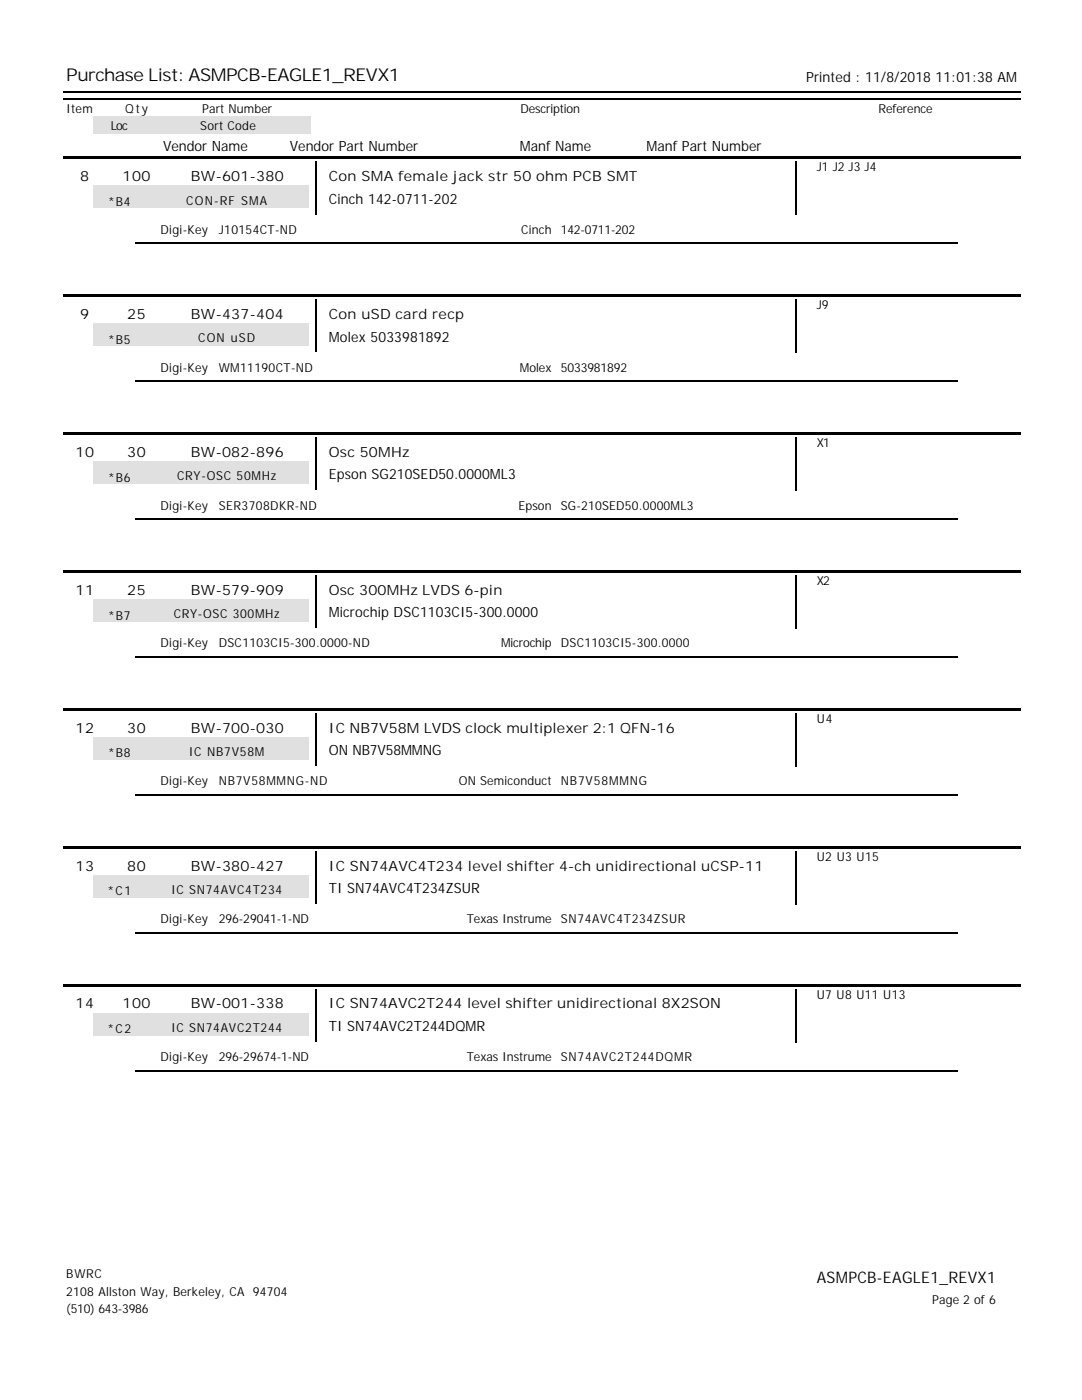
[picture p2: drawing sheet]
<svg xmlns="http://www.w3.org/2000/svg" width="216mm" height="279mm" viewBox="0 0 216 279" stroke-linecap="round" stroke-linejoin="round" font-family="sans-serif">
<defs><g id="words">
<text font-size="3.5" x="13.2" y="16.2">Purchase List: ASMPCB-EAGLE1_REVX1</text>
<text font-size="3.2" x="163" y="256.1">ASMPCB-EAGLE1_REVX1</text>
<g font-size="2.8">
<text x="160.9" y="16.3">Printed : 11/8/2018 11:01:38 AM</text>
<text x="32.5" y="30.1">Vendor Name</text>
<text x="57.8" y="30.1">Vendor Part Number</text>
<text x="103.7" y="30.1">Manf Name</text>
<text x="129" y="30.1">Manf Part Number</text>
<text x="16" y="36.2">8</text>
<text x="24.5" y="36.2">100</text>
<text x="38.1" y="36.2">BW-601-380</text>
<text x="65.6" y="36.2">Con SMA female jack str 50 ohm PCB SMT</text>
<text x="65.6" y="40.7">Cinch 142-0711-202</text>
<text x="16" y="63.7">9</text>
<text x="25.4" y="63.7">25</text>
<text x="38.1" y="63.7">BW-437-404</text>
<text x="65.6" y="63.7">Con uSD card recp</text>
<text x="65.6" y="68.2">Molex 5033981892</text>
<text x="15.1" y="91.2">10</text>
<text x="25.4" y="91.2">30</text>
<text x="38.1" y="91.2">BW-082-896</text>
<text x="65.6" y="91.2">Osc 50MHz</text>
<text x="65.6" y="95.7">Epson SG210SED50.0000ML3</text>
<text x="15.1" y="118.7">11</text>
<text x="25.4" y="118.7">25</text>
<text x="38.1" y="118.7">BW-579-909</text>
<text x="65.6" y="118.7">Osc 300MHz LVDS 6-pin</text>
<text x="65.6" y="123.2">Microchip DSC1103CI5-300.0000</text>
<text x="15.1" y="146.2">12</text>
<text x="25.4" y="146.2">30</text>
<text x="38.1" y="146.2">BW-700-030</text>
<text x="65.6" y="146.2">IC NB7V58M LVDS clock multiplexer 2:1 QFN-16</text>
<text x="65.6" y="150.7">ON NB7V58MMNG</text>
<text x="15.1" y="173.7">13</text>
<text x="25.4" y="173.7">80</text>
<text x="38.1" y="173.7">BW-380-427</text>
<text x="65.6" y="173.7">IC SN74AVC4T234 level shifter 4-ch unidirectional uCSP-11</text>
<text x="65.6" y="178.2">TI SN74AVC4T234ZSUR</text>
<text x="15.1" y="201.3">14</text>
<text x="24.5" y="201.3">100</text>
<text x="38.1" y="201.3">BW-001-338</text>
<text x="65.6" y="201.3">IC SN74AVC2T244 level shifter unidirectional 8X2SON</text>
<text x="65.6" y="205.8">TI SN74AVC2T244DQMR</text>
</g>
<g font-size="2.5">
<text x="13.2" y="22.6">Item</text>
<text x="25" y="22.6">Qty</text>
<text x="40.3" y="22.6">Part Number</text>
<text x="103.8" y="22.6">Description</text>
<text x="175.3" y="22.6">Reference</text>
<text x="22.1" y="26">Loc</text>
<text x="40" y="26">Sort Code</text>
<text x="163" y="34.2">J1 J2 J3 J4</text>
<text x="21.6" y="41.1">*B4</text>
<text x="37.2" y="40.8">CON-RF SMA</text>
<text x="32" y="46.7">Digi-Key</text>
<text x="43.7" y="46.7">J10154CT-ND</text>
<text x="104" y="46.7">Cinch</text>
<text x="111.9" y="46.7">142-0711-202</text>
<text x="163" y="61.7">J9</text>
<text x="21.6" y="68.6">*B5</text>
<text x="39.6" y="68.4">CON uSD</text>
<text x="32" y="74.2">Digi-Key</text>
<text x="43.7" y="74.2">WM11190CT-ND</text>
<text x="103.7" y="74.2">Molex</text>
<text x="111.9" y="74.2">5033981892</text>
<text x="163" y="89.3">X1</text>
<text x="35.3" y="95.9">CRY-OSC 50MHz</text>
<text x="21.6" y="96.1">*B6</text>
<text x="32" y="101.7">Digi-Key</text>
<text x="43.7" y="101.7">SER3708DKR-ND</text>
<text x="103.5" y="101.7">Epson</text>
<text x="111.9" y="101.7">SG-210SED50.0000ML3</text>
<text x="163" y="116.8">X2</text>
<text x="21.6" y="123.6">*B7</text>
<text x="34.7" y="123.4">CRY-OSC 300MHz</text>
<text x="32" y="129.2">Digi-Key</text>
<text x="43.7" y="129.2">DSC1103CI5-300.0000-ND</text>
<text x="100" y="129.2">Microchip</text>
<text x="111.9" y="129.2">DSC1103CI5-300.0000</text>
<text x="163" y="144.3">U4</text>
<text x="21.6" y="151.2">*B8</text>
<text x="37.7" y="150.9">IC NB7V58M</text>
<text x="32" y="156.7">Digi-Key</text>
<text x="43.7" y="156.7">NB7V58MMNG-ND</text>
<text x="91.5" y="156.7">ON Semiconduct</text>
<text x="111.9" y="156.7">NB7V58MMNG</text>
<text x="163" y="171.8">U2 U3 U15</text>
<text x="21.4" y="178.7">*C1</text>
<text x="34.1" y="178.4">IC SN74AVC4T234</text>
<text x="32" y="184.2">Digi-Key</text>
<text x="43.7" y="184.2">296-29041-1-ND</text>
<text x="93.1" y="184.2">Texas Instrume</text>
<text x="111.9" y="184.2">SN74AVC4T234ZSUR</text>
<text x="163" y="199.3">U7 U8 U11 U13</text>
<text x="21.4" y="206.2">*C2</text>
<text x="34.1" y="205.9">IC SN74AVC2T244</text>
<text x="32" y="211.8">Digi-Key</text>
<text x="43.7" y="211.8">296-29674-1-ND</text>
<text x="93.1" y="211.8">Texas Instrume</text>
<text x="111.9" y="211.8">SN74AVC2T244DQMR</text>
<text x="13.2" y="255.1">BWRC</text>
<text x="13.2" y="258.6">2108 Allston Way, Berkeley, CA 94704</text>
<text x="13.2" y="262">(510) 643-3986</text>
<text x="186" y="260.2">Page 2 of 6</text>
</g>
</g></defs>
<path d="M12.7 18.4h191" fill="none" stroke="#000" stroke-width=".26"/>
<g fill="#fff">
<path d="M27 27h28v4h-28z"/>
<path d="M56.6 27h28.1v4h-28.1z"/>
<path d="M96.8 27h28.1v4h-28.1z"/>
<path d="M126.5 27h28.3v4h-28.3z"/>
</g>
<path d="M12.7 19.7h191" fill="none" stroke="#000" stroke-width=".26"/>
<g fill="#e0e0e0">
<path d="M18.5 23.3h10.9v3.4h-10.9z"/>
<path d="M29.4 23.3h32.5v3.4h-32.5z"/>
</g>
<g fill="#fff">
<path d="M65.1 32.5h89.7v4.5h-89.7z"/>
<path d="M65.1 37h89.7v4.5h-89.7z"/>
</g>
<path d="M158.9 32.3v10.6" fill="none" stroke="#000" stroke-width=".26"/>
<path d="M29.1 37h32.5v4.5h-32.5z" fill="#e0e0e0"/>
<path d="M14 42.9h28.1v4.5h-28.1z" fill="#fff"/>
<path d="M63.1 32.3v10.6" fill="none" stroke="#000" stroke-width=".26"/>
<g fill="#fff">
<path d="M43.1 42.9h45v4.5h-45z"/>
<path d="M88.9 42.9h21.7v4.5h-21.7z"/>
<path d="M111.4 42.9h45v4.5h-45z"/>
</g>
<path d="M12.7 31.2h191v.6h-191z" fill="#000"/>
<path d="M18.5 37h10.9v4.5h-10.9z" fill="#e0e0e0"/>
<path d="M27 48.6h164" fill="none" stroke="#000" stroke-width=".26"/>
<g fill="#fff">
<path d="M27 48.9h28v4.5h-28z"/>
<path d="M56.6 48.9h45v4.5h-45z"/>
<path d="M56.6 53.4h45v4.5h-45z"/>
<path d="M27 53.4h28v4.5h-28z"/>
<path d="M145.8 48.9h45v4.5h-45z"/>
<path d="M116.2 48.9h28v4.5h-28z"/>
<path d="M116.2 53.4h28v4.5h-28z"/>
<path d="M145.8 53.4h45v4.5h-45z"/>
<path d="M65.1 60.1h89.7v4.5h-89.7z"/>
<path d="M65.1 64.6h89.7v4.5h-89.7z"/>
</g>
<path d="M158.9 59.8v10.6" fill="none" stroke="#000" stroke-width=".26"/>
<path d="M29.1 64.6h32.5v4.5h-32.5z" fill="#e0e0e0"/>
<path d="M14 70.4h28.1v4.5h-28.1z" fill="#fff"/>
<path d="M63.1 59.8v10.6" fill="none" stroke="#000" stroke-width=".26"/>
<g fill="#fff">
<path d="M43.1 70.4h45v4.5h-45z"/>
<path d="M88.9 70.4h21.7v4.5h-21.7z"/>
<path d="M111.4 70.4h45v4.5h-45z"/>
</g>
<path d="M12.7 58.7h191v.6h-191z" fill="#000"/>
<path d="M18.5 64.6h10.9v4.5h-10.9z" fill="#e0e0e0"/>
<path d="M27 76.1h164" fill="none" stroke="#000" stroke-width=".26"/>
<g fill="#fff">
<path d="M27 76.5h28v4.5h-28z"/>
<path d="M56.6 76.5h45v4.5h-45z"/>
<path d="M56.6 81h45v4.5h-45z"/>
<path d="M27 81h28v4.5h-28z"/>
<path d="M145.8 76.5h45v4.5h-45z"/>
<path d="M116.2 76.5h28v4.5h-28z"/>
<path d="M116.2 81h28v4.5h-28z"/>
<path d="M145.8 81h45v4.5h-45z"/>
<path d="M65.1 87.6h89.7v4.5h-89.7z"/>
<path d="M65.1 92.1h89.7v4.5h-89.7z"/>
</g>
<path d="M158.9 87.3v10.6" fill="none" stroke="#000" stroke-width=".26"/>
<path d="M29.1 92.1h32.5v4.5h-32.5z" fill="#e0e0e0"/>
<path d="M14 97.9h28.1v4.5h-28.1z" fill="#fff"/>
<path d="M63.1 87.3v10.6" fill="none" stroke="#000" stroke-width=".26"/>
<g fill="#fff">
<path d="M43.1 97.9h45v4.5h-45z"/>
<path d="M88.9 97.9h21.7v4.5h-21.7z"/>
<path d="M111.4 97.9h45v4.5h-45z"/>
</g>
<path d="M12.7 86.3h191v.5h-191z" fill="#000"/>
<path d="M18.5 92.1h10.9v4.5h-10.9z" fill="#e0e0e0"/>
<path d="M27 103.6h164" fill="none" stroke="#000" stroke-width=".26"/>
<g fill="#fff">
<path d="M27 104h28v4.5h-28z"/>
<path d="M56.6 104h45v4.5h-45z"/>
<path d="M56.6 108.5h45v4.5h-45z"/>
<path d="M27 108.5h28v4.5h-28z"/>
<path d="M145.8 104h45v4.5h-45z"/>
<path d="M116.2 104h28v4.5h-28z"/>
<path d="M116.2 108.5h28v4.5h-28z"/>
<path d="M145.8 108.5h45v4.5h-45z"/>
<path d="M65.1 115.1h89.7v4.5h-89.7z"/>
<path d="M65.1 119.6h89.7v4.5h-89.7z"/>
</g>
<path d="M158.9 114.8v10.6" fill="none" stroke="#000" stroke-width=".26"/>
<path d="M29.1 119.6h32.5v4.5h-32.5z" fill="#e0e0e0"/>
<path d="M14 125.4h28.1v4.5h-28.1z" fill="#fff"/>
<path d="M63.1 114.8v10.6" fill="none" stroke="#000" stroke-width=".26"/>
<g fill="#fff">
<path d="M43.1 125.4h45v4.5h-45z"/>
<path d="M88.9 125.4h21.7v4.5h-21.7z"/>
<path d="M111.4 125.4h45v4.5h-45z"/>
</g>
<path d="M12.7 113.8h191v.5h-191z" fill="#000"/>
<path d="M18.5 119.6h10.9v4.5h-10.9z" fill="#e0e0e0"/>
<path d="M27 131.1h164" fill="none" stroke="#000" stroke-width=".26"/>
<g fill="#fff">
<path d="M27 131.5h28v4.5h-28z"/>
<path d="M56.6 131.5h45v4.5h-45z"/>
<path d="M56.6 136h45v4.5h-45z"/>
<path d="M27 136h28v4.5h-28z"/>
<path d="M145.8 131.5h45v4.5h-45z"/>
<path d="M116.2 131.5h28v4.5h-28z"/>
<path d="M116.2 136h28v4.5h-28z"/>
<path d="M145.8 136h45v4.5h-45z"/>
<path d="M65.1 142.6h89.7v4.5h-89.7z"/>
<path d="M65.1 147.1h89.7v4.5h-89.7z"/>
</g>
<path d="M158.9 142.3v10.6" fill="none" stroke="#000" stroke-width=".26"/>
<path d="M29.1 147.1h32.5v4.5h-32.5z" fill="#e0e0e0"/>
<path d="M14 152.9h28.1v4.5h-28.1z" fill="#fff"/>
<path d="M63.1 142.3v10.6" fill="none" stroke="#000" stroke-width=".26"/>
<g fill="#fff">
<path d="M43.1 152.9h45v4.5h-45z"/>
<path d="M88.9 152.9h21.7v4.5h-21.7z"/>
<path d="M111.4 152.9h45v4.5h-45z"/>
</g>
<path d="M12.7 141.3h191v.5h-191z" fill="#000"/>
<path d="M18.5 147.1h10.9v4.5h-10.9z" fill="#e0e0e0"/>
<path d="M27 158.6h164" fill="none" stroke="#000" stroke-width=".26"/>
<g fill="#fff">
<path d="M27 159h28v4.5h-28z"/>
<path d="M56.6 159h45v4.5h-45z"/>
<path d="M56.6 163.5h45v4.5h-45z"/>
<path d="M27 163.5h28v4.5h-28z"/>
<path d="M145.8 159h45v4.5h-45z"/>
<path d="M116.2 159h28v4.5h-28z"/>
<path d="M116.2 163.5h28v4.5h-28z"/>
<path d="M145.8 163.5h45v4.5h-45z"/>
<path d="M65.1 170.1h89.7v4.5h-89.7z"/>
<path d="M65.1 174.6h89.7v4.5h-89.7z"/>
</g>
<path d="M158.9 169.9v10.5" fill="none" stroke="#000" stroke-width=".26"/>
<path d="M29.1 174.6h32.5v4.5h-32.5z" fill="#e0e0e0"/>
<path d="M14 180.4h28.1v4.5h-28.1z" fill="#fff"/>
<path d="M63.1 169.9v10.5" fill="none" stroke="#000" stroke-width=".26"/>
<g fill="#fff">
<path d="M43.1 180.4h45v4.5h-45z"/>
<path d="M88.9 180.4h21.7v4.5h-21.7z"/>
<path d="M111.4 180.4h45v4.5h-45z"/>
</g>
<path d="M12.7 168.8h191v.5h-191z" fill="#000"/>
<path d="M18.5 174.6h10.9v4.5h-10.9z" fill="#e0e0e0"/>
<path d="M27 186.1h164" fill="none" stroke="#000" stroke-width=".26"/>
<g fill="#fff">
<path d="M27 186.5h28v4.5h-28z"/>
<path d="M56.6 186.5h45v4.5h-45z"/>
<path d="M56.6 191h45v4.5h-45z"/>
<path d="M27 191h28v4.5h-28z"/>
<path d="M145.8 186.5h45v4.5h-45z"/>
<path d="M116.2 186.5h28v4.5h-28z"/>
<path d="M116.2 191h28v4.5h-28z"/>
<path d="M145.8 191h45v4.5h-45z"/>
<path d="M65.1 197.6h89.7v4.5h-89.7z"/>
<path d="M65.1 202.1h89.7v4.5h-89.7z"/>
</g>
<path d="M158.9 197.4v10.6" fill="none" stroke="#000" stroke-width=".26"/>
<path d="M29.1 202.1h32.5v4.5h-32.5z" fill="#e0e0e0"/>
<path d="M14 208h28.1v4.5h-28.1z" fill="#fff"/>
<path d="M63.1 197.4v10.6" fill="none" stroke="#000" stroke-width=".26"/>
<g fill="#fff">
<path d="M43.1 208h45v4.5h-45z"/>
<path d="M88.9 208h21.7v4.5h-21.7z"/>
<path d="M111.4 208h45v4.5h-45z"/>
</g>
<path d="M12.7 196.3h191v.5h-191z" fill="#000"/>
<path d="M18.5 202.1h10.9v4.5h-10.9z" fill="#e0e0e0"/>
<path d="M27 213.7h164" fill="none" stroke="#000" stroke-width=".26"/>
<g fill="#fff">
<path d="M27 214h28v4.5h-28z"/>
<path d="M56.6 214h45v4.5h-45z"/>
<path d="M56.6 218.5h45v4.5h-45z"/>
<path d="M27 218.5h28v4.5h-28z"/>
<path d="M145.8 214h45v4.5h-45z"/>
<path d="M116.2 214h28v4.5h-28z"/>
<path d="M116.2 218.5h28v4.5h-28z"/>
<path d="M145.8 218.5h45v4.5h-45z"/>
</g>
<use href="#words"/>
</svg>
